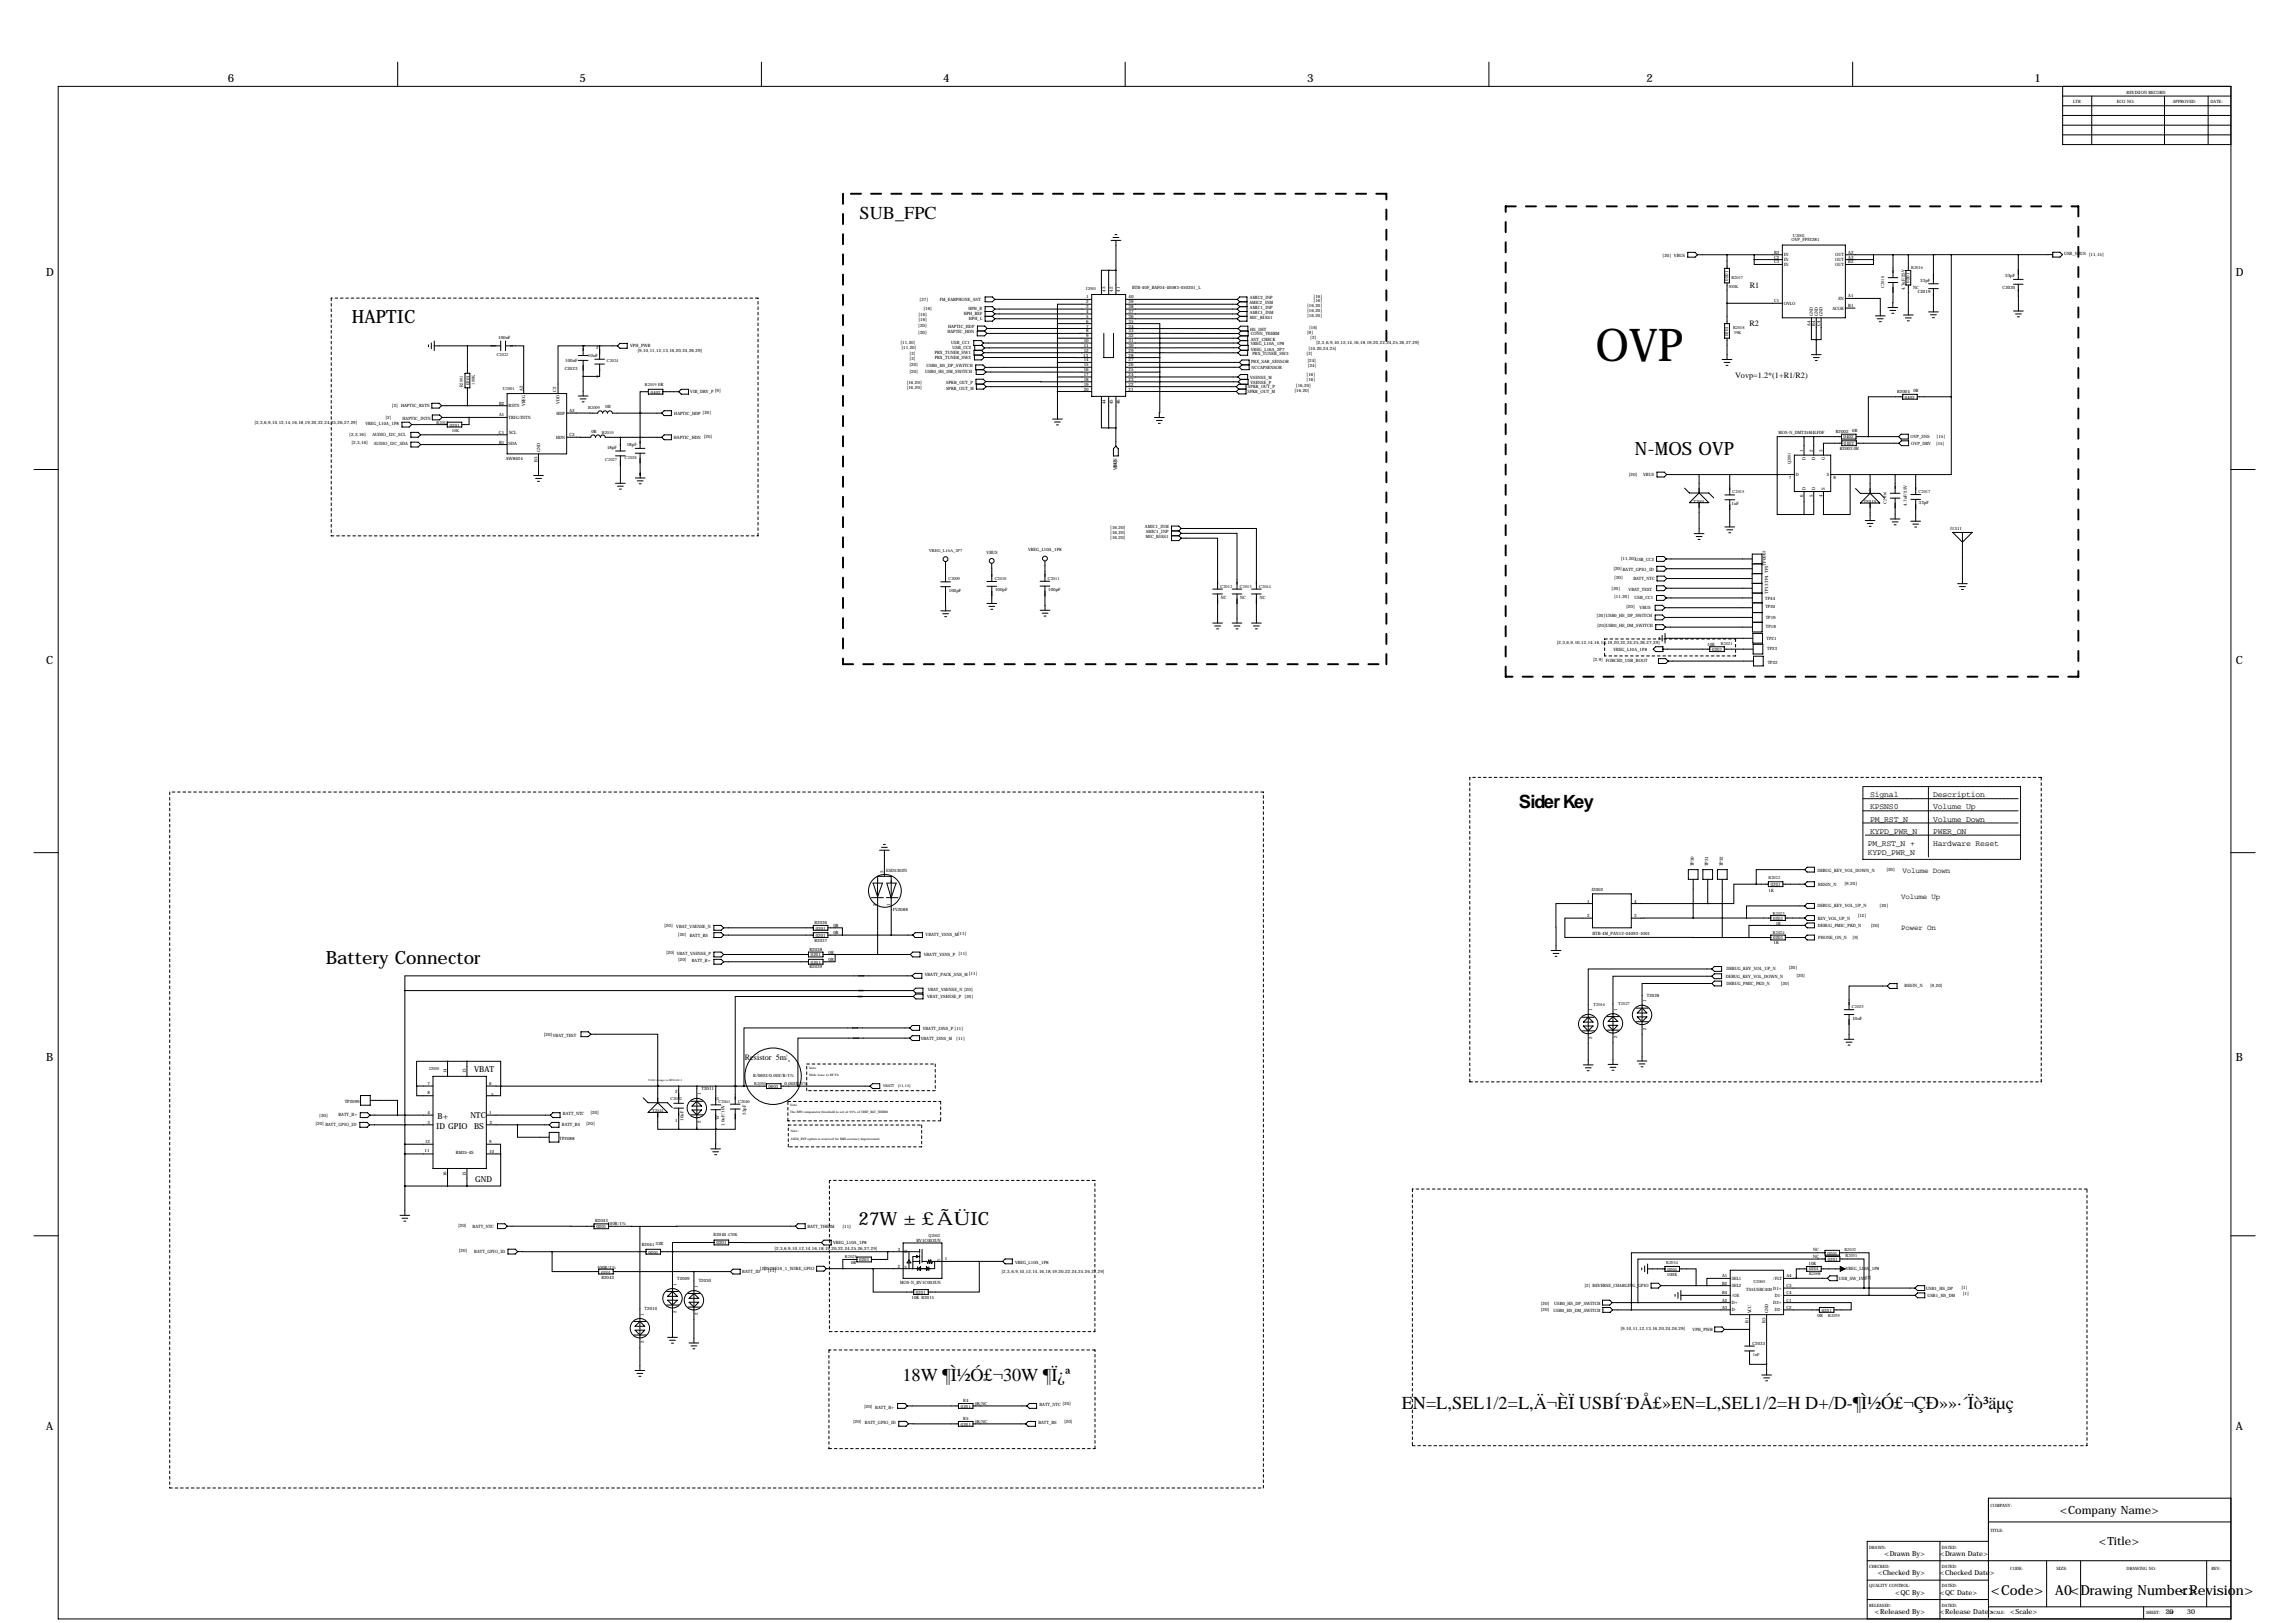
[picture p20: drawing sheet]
<svg xmlns="http://www.w3.org/2000/svg" width="1189mm" height="850mm" viewBox="0 0 1189 850" stroke-linecap="round" stroke-linejoin="round" font-family="sans-serif">
<defs><g id="words">
<text font-size="23.7" x="836" y="189">OVP</text>
<g font-size="9.6">
<text x="450" y="115">SUB_FPC</text>
<text x="184" y="169">HAPTIC</text>
<text x="856" y="239">N-MOS OVP</text>
<text x="795" y="423">Sider Key</text>
<text x="171" y="505">Battery Connector</text>
<text x="450" y="642">27W ±£ÃÜIC</text>
<text x="473" y="723">18W ¶Ì½Ó£¬30W ¶Ï¿ª</text>
<text x="734" y="738">EN=L,SEL1/2=L,Ä¬ÈÏ USBÍ¨ÐÅ£»EN=L,SEL1/2=H D+/D-¶Ì½Ó£¬ÇÐ»»·´Ïò³äµç</text>
</g>
<g font-size="7.3">
<text x="1043" y="835">&lt;Code&gt;</text>
<text x="1076" y="835">A0&lt;Drawing Number&gt;</text>
<text x="1141" y="835">&lt;Revision&gt;</text>
</g>
<g font-size="5.9">
<text x="119" y="43">6</text>
<text x="304" y="43">5</text>
<text x="494" y="43">4</text>
<text x="685" y="43">3</text>
<text x="862" y="43">2</text>
<text x="1066" y="43">1</text>
<text x="24" y="144">D</text>
<text x="1171" y="144">D</text>
<text x="24" y="347">C</text>
<text x="1171" y="347">C</text>
<text x="24" y="556">B</text>
<text x="1171" y="556">B</text>
<text x="24" y="749">A</text>
<text x="1171" y="749">A</text>
<text x="1079" y="793">&lt;Company Name&gt;</text>
<text x="1099" y="809">&lt;Title&gt;</text>
</g>
<g font-size="4.3">
<text x="916" y="151">R1</text>
<text x="916" y="171">R2</text>
<text x="909" y="198">Vovp=1.2*(1+R1/R2)</text>
<text x="979" y="418">Signal</text>
<text x="1012" y="418">Description</text>
<text x="979" y="424">KPSNS0</text>
<text x="1012" y="424">Volume Up</text>
<text x="979" y="430">PM_RST_N</text>
<text x="1012" y="430">Volume Down</text>
<text x="979" y="437">KYPD_PWR_N</text>
<text x="1012" y="437">PWER_ON</text>
<text x="978" y="443">PM_RST_N +</text>
<text x="1012" y="443">Hardware Reset</text>
<text x="978" y="448">KYPD_PWR_N</text>
<text x="390" y="555">Resistor 5m¦¸</text>
<text x="248" y="561">VBAT</text>
<text x="229" y="586">B+</text>
<text x="246" y="586">NTC</text>
<text x="228" y="591">ID GPIO</text>
<text x="248" y="591">BS</text>
<text x="249" y="619">GND</text>
</g>
<g font-size="4">
<text x="996" y="457">Volume Down</text>
<text x="996" y="471">Volume Up</text>
<text x="996" y="487">Power On</text>
</g>
<g font-size="3.6">
<text x="987" y="815">&lt;Drawn By&gt;</text>
<text x="1016" y="815">&lt;Drawn Date&gt;</text>
<text x="983" y="825">&lt;Checked By&gt;</text>
<text x="1016" y="825">&lt;Checked Date&gt;</text>
<text x="993" y="835">&lt;QC By&gt;</text>
<text x="1016" y="835">&lt;QC Date&gt;</text>
<text x="982" y="845">&lt;Released By&gt;</text>
<text x="1016" y="845">&lt;Release Date&gt;</text>
<text x="1053" y="845">&lt;Scale&gt;</text>
<text x="1134" y="845">20</text>
<text x="1146" y="845">30</text>
</g>
<g font-size="2.3">
<text x="1114" y="49">REVISION RECORD</text>
<text x="1086" y="54">LTR</text>
<text x="1109" y="54">ECO NO:</text>
<text x="1138" y="54">APPROVED:</text>
<text x="1158" y="54">DATE:</text>
<text x="939" y="124">U2002</text>
<text x="938" y="126">OVP_FPF2281</text>
<text x="871" y="134">[20] VBUS</text>
<text x="929" y="133">B3</text>
<text x="929" y="135">C2</text>
<text x="929" y="138">C3</text>
<text x="934" y="134">IN</text>
<text x="934" y="137">IN</text>
<text x="961" y="137">OUT</text>
<text x="961" y="134">OUT</text>
<text x="968" y="133">A2</text>
<text x="968" y="135">A3</text>
<text x="968" y="138">B2</text>
<text x="1081" y="134">USB_VBUS [11,15]</text>
<text x="934" y="139">IN</text>
<text x="961" y="139">OUT</text>
<text x="1001" y="141">R2016</text>
<text x="905" y="147" transform="rotate(-90 905 147)">0201</text>
<text x="907" y="146">R2017</text>
<text x="1000" y="148" transform="rotate(-90 1000 148)">0201</text>
<text x="1006" y="148">33pF</text>
<text x="1050" y="145">33pF</text>
<text x="569" y="152">J2001</text>
<text x="579" y="153" transform="rotate(-90 579 153)">43</text>
<text x="583" y="153" transform="rotate(-90 583 153)">42</text>
<text x="587" y="153" transform="rotate(-90 587 153)">41</text>
<text x="593" y="152">BTB-40F_BAF04-40083-050201_L</text>
<text x="688" y="156">[16]</text>
<text x="905" y="151">300K</text>
<text x="968" y="156">A1</text>
<text x="987" y="151" transform="rotate(-90 987 151)">C2018</text>
<text x="998" y="152" transform="rotate(-90 998 152)">4.7uF/25V</text>
<text x="1002" y="151">NC</text>
<text x="1004" y="154">C2019</text>
<text x="1049" y="151">C2020</text>
<text x="482" y="158">[27]</text>
<text x="492" y="158">FM_EARPHONE_ANT</text>
<text x="569" y="159">2</text>
<text x="569" y="161">3</text>
<text x="569" y="156">1</text>
<text x="591" y="161">38</text>
<text x="591" y="159">39</text>
<text x="591" y="156">40</text>
<text x="654" y="159">AMIC2_INM</text>
<text x="655" y="157">AMIC2_INP</text>
<text x="655" y="162">AMIC1_INP</text>
<text x="685" y="161">[16,20]</text>
<text x="688" y="158">[16]</text>
<text x="929" y="158">C1</text>
<text x="934" y="160">OVLO</text>
<text x="963" y="157">EN</text>
<text x="968" y="161">B1</text>
<text x="481" y="165">[16]</text>
<text x="484" y="162">[16]</text>
<text x="505" y="165">HPH_REF</text>
<text x="507" y="162">HPH_R</text>
<text x="507" y="168">HPH_L</text>
<text x="569" y="164">4</text>
<text x="569" y="166">5</text>
<text x="591" y="166">36</text>
<text x="591" y="164">37</text>
<text x="655" y="167">MIC_BIAS1</text>
<text x="655" y="164">AMIC1_INM</text>
<text x="685" y="166">[16,20]</text>
<text x="685" y="163">[16,20]</text>
<text x="949" y="166" transform="rotate(-90 949 166)">GND</text>
<text x="952" y="166" transform="rotate(-90 952 166)">GND</text>
<text x="955" y="166" transform="rotate(-90 955 166)">GND</text>
<text x="960" y="162">ACOK</text>
<text x="481" y="171">[20]</text>
<text x="481" y="168">[16]</text>
<text x="497" y="172">HAPTIC_HDP</text>
<text x="569" y="169">6</text>
<text x="569" y="172">7</text>
<text x="591" y="172">34</text>
<text x="591" y="169">35</text>
<text x="655" y="173">HS_DET</text>
<text x="686" y="172">[16]</text>
<text x="908" y="172">R2018</text>
<text x="948" y="171" transform="rotate(-90 948 171)">A4</text>
<text x="951" y="171" transform="rotate(-90 951 171)">B4</text>
<text x="953" y="171" transform="rotate(-90 953 171)">C4</text>
<text x="261" y="178">100nF</text>
<text x="472" y="180">[11,20]</text>
<text x="481" y="175">[20]</text>
<text x="496" y="175">HAPTIC_HDN</text>
<text x="568" y="179">10</text>
<text x="569" y="174">8</text>
<text x="569" y="177">9</text>
<text x="591" y="179">31</text>
<text x="591" y="177">32</text>
<text x="591" y="174">33</text>
<text x="655" y="176">CONN_THERM</text>
<text x="655" y="178">ANT_CHECK</text>
<text x="685" y="175">[9]</text>
<text x="686" y="177">[2]</text>
<text x="905" y="176" transform="rotate(-90 905 176)">0201</text>
<text x="908" y="175">39K</text>
<text x="312" y="183">2</text>
<text x="330" y="182">VPH_PWR</text>
<text x="334" y="185">[9,10,11,12,13,16,20,24,26,29]</text>
<text x="472" y="183">[11,20]</text>
<text x="476" y="186">[2]</text>
<text x="490" y="186">PRX_TUNER_SW1</text>
<text x="498" y="180">USB_CC1</text>
<text x="499" y="183">USB_CC2</text>
<text x="568" y="182">11</text>
<text x="568" y="184">12</text>
<text x="591" y="184">29</text>
<text x="591" y="182">30</text>
<text x="655" y="181">VREG_L10A_1P8</text>
<text x="655" y="184">VREG_L16A_2P7</text>
<text x="684" y="186">[2]</text>
<text x="685" y="183">[10,20,24,25]</text>
<text x="689" y="180">[2,3,6,9,10,12,14,16,18,19,20,22,24,25,26,27,29]</text>
<text x="260" y="186">C2022</text>
<text x="296" y="190">100nF</text>
<text x="308" y="187">10uF</text>
<text x="318" y="190">C2024</text>
<text x="476" y="192">[20]</text>
<text x="476" y="189">[2]</text>
<text x="490" y="188">PRX_TUNER_SW2</text>
<text x="567" y="187">13</text>
<text x="568" y="189">14</text>
<text x="568" y="192">15</text>
<text x="591" y="192">26</text>
<text x="591" y="189">27</text>
<text x="591" y="187">28</text>
<text x="655" y="190">PRX_SAR_SENSOR</text>
<text x="656" y="186">PRX_TUNER_SW3</text>
<text x="685" y="189">[24]</text>
<text x="296" y="194">C2023</text>
<text x="476" y="195">[20]</text>
<text x="484" y="195">USB0_HS_DM_SWITCH</text>
<text x="485" y="192">USB0_HS_DP_SWITCH</text>
<text x="568" y="194">16</text>
<text x="568" y="197">17</text>
<text x="591" y="197">24</text>
<text x="591" y="194">25</text>
<text x="655" y="193">NCCAPSENSOR</text>
<text x="684" y="197">[16]</text>
<text x="685" y="192">[24]</text>
<text x="242" y="203" transform="rotate(-90 242 203)">R2001</text>
<text x="246" y="202" transform="rotate(-90 246 202)">0201</text>
<text x="249" y="201" transform="rotate(-90 249 201)">100K</text>
<text x="312" y="198">1</text>
<text x="338" y="202">R2019</text>
<text x="345" y="202">0R</text>
<text x="475" y="204">[16,20]</text>
<text x="475" y="201">[16,20]</text>
<text x="496" y="201">SPKR_OUT_P</text>
<text x="568" y="199">18</text>
<text x="568" y="202">19</text>
<text x="591" y="202">22</text>
<text x="591" y="199">23</text>
<text x="654" y="203">SPKR_OUT_P</text>
<text x="655" y="198">VSENSE_M</text>
<text x="655" y="201">VSENSE_P</text>
<text x="679" y="203">[16,20]</text>
<text x="684" y="200">[16]</text>
<text x="263" y="204">U2001</text>
<text x="274" y="205" transform="rotate(-90 274 205)">A2</text>
<text x="291" y="205" transform="rotate(-90 291 205)">C2</text>
<text x="341" y="206">0402</text>
<text x="362" y="206">VIB_DRV_P [9]</text>
<text x="495" y="204">SPKR_OUT_M</text>
<text x="568" y="205">20</text>
<text x="591" y="205">21</text>
<text x="653" y="206">SPKR_OUT_M</text>
<text x="678" y="205">[16,20]</text>
<text x="994" y="206">R2004</text>
<text x="998" y="209">0402</text>
<text x="1002" y="205">0R</text>
<text x="205" y="213">[2]</text>
<text x="210" y="213">HAPTIC_RSTN</text>
<text x="261" y="212">B2</text>
<text x="266" y="213">RSTN</text>
<text x="275" y="213" transform="rotate(-90 275 213)">VREG</text>
<text x="293" y="212" transform="rotate(-90 293 212)">VDD</text>
<text x="298" y="216">A3</text>
<text x="308" y="214">B2009</text>
<text x="317" y="214">0R</text>
<text x="579" y="212" transform="rotate(-90 579 212)">44</text>
<text x="583" y="212" transform="rotate(-90 583 212)">45</text>
<text x="587" y="212" transform="rotate(-90 587 212)">46</text>
<text x="202" y="219">[2]</text>
<text x="211" y="220">HAPTIC_INTN</text>
<text x="261" y="218">A1</text>
<text x="266" y="219">TRIG/INTN</text>
<text x="291" y="217">HDP</text>
<text x="353" y="217">HAPTIC_HDP [20]</text>
<text x="133" y="222">[2,3,6,9,10,12,14,16,18,19,20,22,24,25,26,27,29]</text>
<text x="191" y="222">VREG_L10A_1P8</text>
<text x="229" y="222">R2012</text>
<text x="236" y="223">0201</text>
<text x="237" y="226">10K</text>
<text x="261" y="227">C1</text>
<text x="267" y="227">SCL</text>
<text x="310" y="227">0R</text>
<text x="315" y="227">B2010</text>
<text x="932" y="227">MOS-N_DMT35M4LFDF</text>
<text x="961" y="227">R2002</text>
<text x="970" y="226">0R</text>
<text x="183" y="228">[2,3,16]</text>
<text x="184" y="233">[2,3,16]</text>
<text x="195" y="228">AUDIO_I2C_SCL</text>
<text x="196" y="233">AUDIO_I2C_SDA</text>
<text x="261" y="232">B1</text>
<text x="266" y="233">SDA</text>
<text x="291" y="230">HDN</text>
<text x="298" y="228">C3</text>
<text x="328" y="234">18pF</text>
<text x="353" y="230">HAPTIC_HDN [20]</text>
<text x="966" y="230">0402</text>
<text x="966" y="233">0402</text>
<text x="1001" y="230">OVP_SNS</text>
<text x="1001" y="233">OVP_DRV</text>
<text x="1014" y="233">[15]</text>
<text x="1014" y="229">[15]</text>
<text x="283" y="237" transform="rotate(-90 283 237)">GND</text>
<text x="318" y="235">18pF</text>
<text x="944" y="237" transform="rotate(-90 944 237)">1</text>
<text x="949" y="237" transform="rotate(-90 949 237)">2</text>
<text x="954" y="237" transform="rotate(-90 954 237)">3</text>
<text x="964" y="236">R2003</text>
<text x="971" y="236">0R</text>
<text x="265" y="241">AW8624</text>
<text x="282" y="242" transform="rotate(-90 282 242)">B3</text>
<text x="317" y="242">C2027</text>
<text x="327" y="240">C2028</text>
<text x="585" y="245" transform="rotate(-90 585 245)">[20]</text>
<text x="938" y="243" transform="rotate(-90 938 243)">Q2001</text>
<text x="946" y="241" transform="rotate(-90 946 241)">D</text>
<text x="951" y="241" transform="rotate(-90 951 241)">D</text>
<text x="956" y="241" transform="rotate(-90 956 241)">G</text>
<text x="585" y="246" transform="rotate(-90 585 246)">VBUS</text>
<text x="853" y="249">[20]</text>
<text x="861" y="249">VBUS</text>
<text x="937" y="251">7</text>
<text x="941" y="249">D</text>
<text x="957" y="249">S</text>
<text x="960" y="251">8</text>
<text x="946" y="257" transform="rotate(-90 946 257)">D</text>
<text x="951" y="257" transform="rotate(-90 951 257)">D</text>
<text x="956" y="257" transform="rotate(-90 956 257)">S</text>
<text x="887" y="263">T2001</text>
<text x="907" y="258">C2015</text>
<text x="944" y="260" transform="rotate(-90 944 260)">6</text>
<text x="949" y="260" transform="rotate(-90 949 260)">5</text>
<text x="954" y="260" transform="rotate(-90 954 260)">4</text>
<text x="976" y="263">T2015</text>
<text x="988" y="264" transform="rotate(-90 988 264)">C2016</text>
<text x="1005" y="258">C2017</text>
<text x="907" y="264">1uF</text>
<text x="999" y="265" transform="rotate(-90 999 265)">4.7uF/25V</text>
<text x="1005" y="264">33pF</text>
<text x="581" y="277">[16,20]</text>
<text x="581" y="280">[16,20]</text>
<text x="600" y="277">AMIC1_INM</text>
<text x="600" y="279">AMIC1_INP</text>
<text x="600" y="282">MIC_BIAS1</text>
<text x="1021" y="277">J1311</text>
<text x="581" y="282">[16,20]</text>
<text x="486" y="289">VREG_L16A_2P7</text>
<text x="517" y="290">VBUS</text>
<text x="538" y="289">VREG_L10A_1P8</text>
<text x="849" y="293">[11,20]USB_CC2</text>
<text x="845" y="299">[20] BATT_GPIO_ID</text>
<text x="925" y="296" transform="rotate(-90 925 296)">TP0067</text>
<text x="497" y="304">C2009</text>
<text x="521" y="304">C2010</text>
<text x="549" y="304">C2011</text>
<text x="845" y="303">[20]</text>
<text x="855" y="304">BATT_NTC</text>
<text x="497" y="310">100pF</text>
<text x="521" y="310">100pF</text>
<text x="549" y="310">100pF</text>
<text x="639" y="308">C2012</text>
<text x="649" y="308">C2013</text>
<text x="660" y="308">C2014</text>
<text x="844" y="309">[20]</text>
<text x="853" y="309">VBAT_TEST</text>
<text x="926" y="311" transform="rotate(-90 926 311)">TP13TP4 TP5</text>
<text x="639" y="314">NC</text>
<text x="650" y="314">NC</text>
<text x="660" y="314">NC</text>
<text x="845" y="313">[11,20]</text>
<text x="856" y="314">USB_CC1</text>
<text x="925" y="314">TP44</text>
<text x="836" y="323">[20] USB0_HS_DP_SWITCH</text>
<text x="852" y="318">[20]</text>
<text x="859" y="319">VBUS</text>
<text x="925" y="319">TP20</text>
<text x="837" y="328">[20]USB0_HS_DM_SWITCH</text>
<text x="925" y="324">TP19</text>
<text x="925" y="329">TP18</text>
<text x="925" y="335">TP21</text>
<text x="815" y="337">[2,3,6,9,10,12,14,16,18,19,20,22,24,25,26,27,29]</text>
<text x="845" y="341">VREG_L10A_1P8</text>
<text x="894" y="338">10K</text>
<text x="897" y="341">0201</text>
<text x="901" y="338">R2021</text>
<text x="926" y="341">TP23</text>
<text x="834" y="346">[2,9] FORCED_USB_BOOT</text>
<text x="926" y="348">TP22</text>
<text x="887" y="454" transform="rotate(-90 887 454)">TP30</text>
<text x="895" y="454" transform="rotate(-90 895 454)">TP31</text>
<text x="902" y="454" transform="rotate(-90 902 454)">TP32</text>
<text x="463" y="457" transform="rotate(-90 463 457)">3</text>
<text x="464" y="457">ESD5302N</text>
<text x="926" y="460">R2022</text>
<text x="952" y="457">DEBUG_KEY_VOL_DOWN_N</text>
<text x="988" y="456">[20]</text>
<text x="834" y="467">J2002</text>
<text x="926" y="467">1K</text>
<text x="927" y="464">0201</text>
<text x="952" y="464">RESIN_N</text>
<text x="966" y="463">[9,20]</text>
<text x="831" y="473">1</text>
<text x="856" y="473">4</text>
<text x="459" y="474" transform="rotate(-90 459 474)">2</text>
<text x="466" y="474" transform="rotate(-90 466 474)">1</text>
<text x="468" y="477">FV2088</text>
<text x="929" y="479">R2023</text>
<text x="952" y="475">DEBUG_KEY_VOL_UP_N</text>
<text x="984" y="475">[20]</text>
<text x="348" y="486">[20]</text>
<text x="354" y="486">VBAT_VSENSE_N</text>
<text x="427" y="484">R2036</text>
<text x="437" y="485">0R</text>
<text x="831" y="480">2</text>
<text x="856" y="480">3</text>
<text x="929" y="482">0201</text>
<text x="930" y="484">1K</text>
<text x="952" y="482">KEY_VOL_UP_N</text>
<text x="952" y="485">DEBUG_PMIC_PKD_N</text>
<text x="973" y="480">[12]</text>
<text x="980" y="485">[20]</text>
<text x="355" y="490">[20]</text>
<text x="361" y="490">BATT_BS</text>
<text x="427" y="487">0201</text>
<text x="427" y="491">0201</text>
<text x="437" y="489">0R</text>
<text x="485" y="490">VBATT_VSNS_M[11]</text>
<text x="834" y="490">BTB-4M_PAN12-04093-1001</text>
<text x="929" y="489">R2024</text>
<text x="970" y="492">[9]</text>
<text x="424" y="498">R2038</text>
<text x="427" y="493">R2037</text>
<text x="929" y="492">0201</text>
<text x="929" y="495">1K</text>
<text x="952" y="492">PHONE_ON_N</text>
<text x="349" y="500">[20] VBAT_VSENSE_P</text>
<text x="355" y="503">[20]</text>
<text x="362" y="504">BATT_B+</text>
<text x="425" y="501">0201</text>
<text x="434" y="499">0R</text>
<text x="434" y="503">0R</text>
<text x="484" y="501">VBATT_VSNS_P [11]</text>
<text x="424" y="507">R2039</text>
<text x="425" y="505">0201</text>
<text x="904" y="508">DEBUG_KEY_VOL_UP_N</text>
<text x="937" y="508">[20]</text>
<text x="484" y="511">VBATT_PACK_SNS_M[11]</text>
<text x="904" y="512">DEBUG_KEY_VOL_DOWN_N</text>
<text x="904" y="516">DEBUG_PMIC_PKD_N</text>
<text x="933" y="516">[20]</text>
<text x="941" y="512">[20]</text>
<text x="486" y="519">VBAT_VSENSE_N [20]</text>
<text x="998" y="517">RESIN_N</text>
<text x="1011" y="517">[9,20]</text>
<text x="486" y="523">VBAT_VSENSE_P [20]</text>
<text x="835" y="527">T2016</text>
<text x="848" y="526">T2027</text>
<text x="862" y="525" transform="rotate(-90 862 525)">1</text>
<text x="862" y="522">T2028</text>
<text x="834" y="530" transform="rotate(-90 834 530)">1</text>
<text x="847" y="529" transform="rotate(-90 847 529)">1</text>
<text x="970" y="528">C2025</text>
<text x="970" y="534">10nF</text>
<text x="483" y="539">VBATT_ISNS_P [11]</text>
<text x="862" y="539" transform="rotate(-90 862 539)">2</text>
<text x="285" y="543">[20]VBAT_TEST</text>
<text x="482" y="545">VBATT_ISNS_M</text>
<text x="501" y="544">[11]</text>
<text x="834" y="544" transform="rotate(-90 834 544)">2</text>
<text x="847" y="544" transform="rotate(-90 847 544)">2</text>
<text x="225" y="561">J2005</text>
<text x="234" y="562" transform="rotate(-90 234 562)">14</text>
<text x="244" y="562" transform="rotate(-90 244 562)">13</text>
<text x="224" y="568">7</text>
<text x="256" y="568">6</text>
<text x="394" y="564">R/0603/0.002/R/1%</text>
<text x="395" y="568">R2030</text>
<text x="402" y="570">0603</text>
<text x="411" y="568">0.002R/1%</text>
<text x="224" y="573">8</text>
<text x="257" y="574">5</text>
<text x="354" y="572">2</text>
<text x="367" y="574" transform="rotate(-90 367 574)">1</text>
<text x="367" y="571">T2011</text>
<text x="375" y="576">1</text>
<text x="181" y="578">TP2099</text>
<text x="351" y="576">C2042</text>
<text x="376" y="578">C2041</text>
<text x="387" y="578">C2040</text>
<text x="167" y="585">[20]</text>
<text x="177" y="585">BATT_B+</text>
<text x="224" y="584">4</text>
<text x="256" y="584">1</text>
<text x="295" y="584">BATT_NTC</text>
<text x="309" y="583">[20]</text>
<text x="341" y="583">T2044</text>
<text x="354" y="588">1</text>
<text x="358" y="587" transform="rotate(-90 358 587)">10uF</text>
<text x="375" y="586">2</text>
<text x="391" y="584" transform="rotate(-90 391 584)">33pF</text>
<text x="165" y="589">[20] BATT_GPIO_ID</text>
<text x="224" y="589">3</text>
<text x="256" y="589">2</text>
<text x="294" y="590">BATT_BS</text>
<text x="307" y="589">[20]</text>
<text x="367" y="588" transform="rotate(-90 367 588)">2</text>
<text x="379" y="590" transform="rotate(-90 379 590)">1.0uF/10V</text>
<text x="223" y="598">12</text>
<text x="256" y="599">9</text>
<text x="293" y="597">TP2088</text>
<text x="222" y="604">11</text>
<text x="239" y="604">BM25-4S</text>
<text x="256" y="604">10</text>
<text x="234" y="616" transform="rotate(-90 234 616)">16</text>
<text x="244" y="616" transform="rotate(-90 244 616)">15</text>
<text x="312" y="640">R2043</text>
<text x="318" y="642">100R/1%</text>
<text x="240" y="643">[20]</text>
<text x="248" y="643">BATT_NTC</text>
<text x="312" y="643">0201</text>
<text x="374" y="647">R2040</text>
<text x="381" y="647">470R</text>
<text x="423" y="643">BATT_THERM</text>
<text x="441" y="643">[11]</text>
<text x="486" y="648">Q2002</text>
<text x="336" y="652">R2041</text>
<text x="343" y="652">33R</text>
<text x="375" y="652">0201</text>
<text x="436" y="651">VREG_L10A_1P8</text>
<text x="480" y="650">RV1C002UN</text>
<text x="240" y="656">[20]</text>
<text x="248" y="656">BATT_GPIO_ID</text>
<text x="340" y="657">0201</text>
<text x="406" y="655">[2,3,6,9,10,12,14,16,18,19,20,22,24,25,26,27,29]</text>
<text x="442" y="659">R2025</text>
<text x="470" y="655">3</text>
<text x="474" y="656">D</text>
<text x="950" y="659">NC</text>
<text x="950" y="655">NC</text>
<text x="957" y="657">0201</text>
<text x="966" y="655">R2032</text>
<text x="967" y="658">R2031</text>
<text x="313" y="665">100R/1%</text>
<text x="398" y="665">[2]DS28E16_1_WIRE_GPIO</text>
<text x="446" y="662">0R</text>
<text x="450" y="661">0201</text>
<text x="470" y="664">2</text>
<text x="474" y="665">S</text>
<text x="491" y="661">G</text>
<text x="495" y="660">1</text>
<text x="532" y="662">VREG_L10A_1P8</text>
<text x="873" y="662">R2034</text>
<text x="873" y="666">0201</text>
<text x="947" y="663">10K</text>
<text x="947" y="665">0201</text>
<text x="957" y="660">0201</text>
<text x="967" y="665">VREG_L10A_1P8</text>
<text x="315" y="667">0201</text>
<text x="315" y="670">R2042</text>
<text x="355" y="670">T2009</text>
<text x="366" y="671">T2030</text>
<text x="389" y="667">BATT_ID</text>
<text x="402" y="666">[11]</text>
<text x="525" y="667">[2,3,6,9,10,12,14,16,18,19,20,22,24,25,26,27,29]</text>
<text x="873" y="668">100K</text>
<text x="902" y="669">A1</text>
<text x="907" y="670">SEL1</text>
<text x="929" y="670">/FLT</text>
<text x="936" y="669">A4</text>
<text x="947" y="668">R2008</text>
<text x="963" y="670">USB_SW_INT[2]</text>
<text x="354" y="673" transform="rotate(-90 354 673)">1</text>
<text x="366" y="674" transform="rotate(-90 366 674)">1</text>
<text x="471" y="672">MOS-N_RV1C002UN</text>
<text x="480" y="678">0201</text>
<text x="830" y="674">[2] REVERSE_CHARGING_GPIO</text>
<text x="902" y="673">B2</text>
<text x="902" y="678">B4</text>
<text x="907" y="674">SEL2</text>
<text x="915" y="676">TS5USBC400</text>
<text x="918" y="672">U2005</text>
<text x="929" y="675">D1+</text>
<text x="936" y="674">C3</text>
<text x="936" y="678">C4</text>
<text x="1009" y="676">USB1_HS_DP</text>
<text x="1027" y="675">[1]</text>
<text x="477" y="680">10K R2011</text>
<text x="807" y="683">[20]</text>
<text x="814" y="684">USB0_HS_DP_SWITCH</text>
<text x="902" y="682">A2</text>
<text x="907" y="679">/OE</text>
<text x="907" y="683">D+</text>
<text x="929" y="683">D2+</text>
<text x="930" y="679">D1-</text>
<text x="936" y="682">C1</text>
<text x="1009" y="679">USB1_HS_DM</text>
<text x="1028" y="678">[1]</text>
<text x="337" y="689" transform="rotate(-90 337 689)">1</text>
<text x="338" y="686">T2010</text>
<text x="354" y="688" transform="rotate(-90 354 688)">2</text>
<text x="366" y="689" transform="rotate(-90 366 689)">2</text>
<text x="807" y="687">[20]</text>
<text x="814" y="687">USB0_HS_DM_SWITCH</text>
<text x="902" y="686">A3</text>
<text x="907" y="687">D-</text>
<text x="917" y="688" transform="rotate(-90 917 688)">VCC</text>
<text x="926" y="688" transform="rotate(-90 926 688)">GND</text>
<text x="930" y="687">D2-</text>
<text x="936" y="686">C2</text>
<text x="952" y="690">0R</text>
<text x="954" y="687">0201</text>
<text x="958" y="690">R2035</text>
<text x="916" y="693" transform="rotate(-90 916 693)">B1</text>
<text x="925" y="693" transform="rotate(-90 925 693)">B3</text>
<text x="849" y="697">[9,10,11,12,13,16,20,24,26,29]</text>
<text x="886" y="697">VPH_PWR</text>
<text x="337" y="704" transform="rotate(-90 337 704)">2</text>
<text x="918" y="704">C2033</text>
<text x="918" y="710">1uF</text>
<text x="453" y="737">[20] BATT_B+</text>
<text x="503" y="737">0201</text>
<text x="504" y="734">R4</text>
<text x="511" y="736">0R/NC</text>
<text x="544" y="736">BATT_NTC [20]</text>
<text x="504" y="743">R5</text>
<text x="447" y="745">[20]</text>
<text x="453" y="746">BATT_GPIO_ID</text>
<text x="503" y="747">0201</text>
<text x="511" y="745">0R/NC</text>
<text x="544" y="746">BATT_BS</text>
<text x="557" y="745">[20]</text>
<text x="1042" y="789">COMPANY:</text>
<text x="1042" y="802">TITLE:</text>
<text x="979" y="811">DRAWN:</text>
<text x="1017" y="811">DATED:</text>
<text x="979" y="821">CHECKED:</text>
<text x="1017" y="821">DATED:</text>
<text x="1053" y="822">CODE:</text>
<text x="1077" y="822">SIZE:</text>
<text x="1114" y="822">DRAWING NO:</text>
<text x="1158" y="822">REV:</text>
<text x="979" y="831">QUALITY CONTROL:</text>
<text x="1017" y="831">DATED:</text>
<text x="979" y="842">RELEASED:</text>
<text x="1017" y="842">DATED:</text>
<text x="1043" y="845">SCALE:</text>
<text x="1124" y="845">SHEET:</text>
<text x="1136" y="845">OF</text>
</g>
<g font-size="2">
<text x="462" y="569">VBATT</text>
<text x="470" y="569">[11,15]</text>
</g>
<g font-size="1.6">
<text x="424" y="563">Wide trace to RF PA</text>
<text x="424" y="560">Note</text>
<text x="414" y="579">Note</text>
<text x="414" y="583">The BPD comparator threshold is set at 95% of VREF_BAT_THERM</text>
<text x="414" y="593">Note:</text>
<text x="414" y="597">AVDD_BYP option is reserved for BMS accuracy improvement</text>
</g>
<text font-size="1.3" x="340" y="566">T1301 change to DFN1610-2</text>
</g></defs>
<path d="M442 101v247M726 101h-284M789 108h299M1088 108v246M442 348h284M726 348v-247M789 354v-246M1088 354h-299" fill="none" stroke="#000" stroke-width="1" stroke-dasharray="5.3 5.3"/>
<g fill="none" stroke="#000" stroke-width=".52">
<path d="M208 33v12M399 33v12M589 33v12M780 33v12M970 33v12M30 45h1138v803h-1138zM1080 45v31h88M1080 50h88M1080 55h88M1096 50v26M1134 50v26M1156 50v26"/>
<path d="M1080 60h88M1080 66h88M1080 71h88M582 126h5M583 124h3M584 123h1M584 126v28M884 132h4l1 1-1 2h-4zM889 133h44M904 133v8M919 136v3h14M919 136h14"/>
<path d="M919 133v3M933 128h33v38h-33zM966 133h47M966 136h15M981 136v3h-15M981 133v3M991 133v12M999 133v9M1013 133v16M1022 133h-9M1022 133h53M1022 133v75"/>
<path d="M1057 133v13M1075 132h4l1 1-1 2h-4zM516 156h4l1 1-1 1h-4zM521 157h51M572 159h-18v10M572 154h18v54h-18zM581 142h-4v12M581 142h3M581 142v12M590 157h58M590 159h58M648 157l1-1h4v12h-4l-1-1"/>
<path d="M648 157l1 1M648 159l1 2M649 158h4M649 158l-1 1M903 141h3v7h-3zM904 159h29M904 148v21M966 156h19v9M989 145h5M989 148h5M991 148v13M998 142h3v7h-3z"/>
<path d="M999 149v16M1010 151h5M1010 149h5M1013 151v12M1055 149h5M1055 146h5M1057 149v14M226 180v3M227 179v5M262 179v5M265 179v5M515 180h57"/>
<path d="M515 180l-1 1M515 180l-1-2h-4v3h4l2 1M516 173l1 2M516 166h4M516 163h4M517 172h55M517 172l-1 1h-4v3h4l1-1M517 172l-1-1h-4v2M520 166l1 1M520 163l1 1M521 162h51M521 164h51"/>
<path d="M521 167h51M521 162l-1-1h-4v7h4l1-1M521 164l-1 2M521 162l-1 1M554 169h18M554 177h18M554 169v50M572 175h-55M578 175v12h5v-12M590 172h58M590 169h17v18M590 177h58"/>
<path d="M590 162h58M590 164h58M590 167h58M590 175h59M590 180h58M648 164l1 2M648 162l1 1M648 177l2 1M648 177l2-1h3v5h-3l-2-1M648 172l2-1h4v5h-4l-1-1M648 172l2 1M649 166h4"/>
<path d="M649 163h4M649 161h4M649 166l-1 1M649 163l-1 1M649 161l-1 1M650 178h3M650 178l-2 2M650 173h4M650 173l-1 2M903 169h3v8h-3zM904 177v11M949 166v12h2"/>
<path d="M951 178h.1M951 166v20M954 166v12h-3M966 161h6M982 165h5M983 167h3M984 168h1M989 161h5M990 163h3M991 164h1M997 165h5M998 166h3"/>
<path d="M999 168h1M1010 163h5M1011 165h3M1012 166h1M1055 163h5M1056 164h3M1057 166h1M224 181v1M227 181h35M244 196h2v7h-2zM245 181v15M265 181h9v25"/>
<path d="M303 186h5M303 189h5M305 181h-13v25M305 181h.1M305 181h18M305 181v5M305 189v18M312 191h5M312 188h5M314 191v6h-9M314 181v7M323 181l2-1h3v2h-3z"/>
<path d="M510 186v2h4l1-1M510 181v2M511 194v2h4l1-1M514 183l1 2M515 185h57M515 185l-1 1M515 187h57M516 182h56M516 182l-2 1h-4v3h4l1 1M516 192l-1-1h-4v3h4l1 1M516 192l-1 2M516 200h56"/>
<path d="M516 200l-1-1h-4v2h4l1 2M516 200l-1 1M516 195h56M554 190h18M554 197h18M572 192h-56M590 187h17M590 185h58M590 190h59M590 192h59M590 195h17M590 197h58"/>
<path d="M590 200h59M607 195v24M607 187v8M648 197l2 2h4v2h-5l-2 2M648 197l2-1h3v3M649 200l1 1M649 182h-59M649 190l1-1h4v5h-4l-1-2M649 190l1 1M650 184h3v2h-3l-2-1zM650 199l-1 1M650 181h4v2h-4l-1-1z"/>
<path d="M650 191h4M650 191l-1 1M902 188h5M903 190h3M904 191h1M949 186h5M950 187h3M951 189h1M226 211h4l1 1-1 2h-4zM226 217h4l1 2-1 1h-4zM231 212h35M231 219h35"/>
<path d="M245 203v9M246 219v3h-4M266 206h31v32h-31zM297 216h16a1.3 1.3 0 0 1 1-1 1.3 1.3 0 0 1 2 1 1.3 1.3 0 0 1 1-1 1.3 1.3 0 0 1 1 1 1.3 1.3 0 0 1 1-1 1.3 1.3 0 0 1 2 1M303 207h5M304 209h3M305 210h1M321 216h26M335 216h.1M335 216v19M340 205h-5v11M340 204h7v2h-7z"/>
<path d="M347 216l1-1h4v3h-4zM347 205h8M357 204h4v2h-4l-2-1zM511 201v3h4l1-1M516 203h56M551 219h5M554 205h18M577 208v16h4M581 208v16M584 208v16M590 203h57M590 205h57"/>
<path d="M605 219h5M647 203l2 1M649 204h4M649 204l-2 1M653 201v5h-4l-2-1M996 208h-17v21M996 207h8v2h-8zM1004 208h18M1022 208v41h-19M211 221h3l2 1-2 2h-3zM215 226h4l1 2-1 1h-4zM215 232h4l1 1-1 1h-4z"/>
<path d="M216 222h18M220 228h46M220 233h46M234 221h8v3h-8zM282 238v11M297 229h12a1.3 1.3 0 0 1 2-1 1.3 1.3 0 0 1 1 1 1.3 1.3 0 0 1 1-1 1.3 1.3 0 0 1 1 1 1.3 1.3 0 0 1 2-1 1.3 1.3 0 0 1 1 1h30M322 236h5M322 239h5M325 229v7M325 239v14M333 235h5M333 237h5"/>
<path d="M335 237v13M347 229l1-1h4v2h-4zM552 221h3M553 223h1M581 224h3M583 235l1-1 2 1v4h-3zM584 224v10M606 220h3M607 222h1M940 238h19v19h-19zM945 229h-14v20M945 229v9"/>
<path d="M945 229h19M950 229v9M964 227h8v3h-8zM965 232h-10v6M965 231h7v2h-7zM972 229h22M972 232h23M994 229l2-2h3v3h-3zM996 231h4v2h-4l-1-1zM18 246h12M280 249h5M281 251h3"/>
<path d="M282 252h1M322 253h5M323 255h3M324 256h1M333 250h5M334 252h3M335 253h1M868 247h4l1 2-1 1h-4zM873 249h67M882 256l3 2h10l2 3M890 258l5 5h-10zM890 249v9"/>
<path d="M903 259h5M906 249v10M931 249h.1M931 249v20h14M945 257v12M950 257v12h-5M959 249h44M969 249v20h-14v-12M972 256l2 2h11l2 3M979 249v9M990 258h5M993 249v9"/>
<path d="M1001 259h5M1003 249v10M1168 246h13M614 278h3M617 278l2 1M619 277h39v32M619 279h29v30M619 277l-2-1h-3v7h3l2-1M619 277l-2 1M619 279l-2 2M887 279h5M890 263v16"/>
<path d="M903 262h5M903 276h5M904 277h3M905 279h1M906 262v14M974 263l5-5 6 5zM977 273h5M978 274h3M979 276h1M979 263v10M990 261h5M990 272h5"/>
<path d="M991 273h3M992 275h1M993 261v11M1001 262h5M1001 273h5M1002 274h3M1003 276h1M1003 262v11M1023 279h10l-5 5zM1028 279v27M495 294v11M519 295v10"/>
<path d="M547 294v10M614 281h3M617 281l2 1M619 282h19v27M868 291h3l2 2-2 1h-3zM868 297h4l1 1-1 1h-4zM873 293h45M873 298h45M888 281h3M889 283h1M918 295h5M493 305h5"/>
<path d="M493 307h5M493 320h5M495 307v13M517 305h5M517 307h5M517 316h5M518 318h3M519 319h1M519 307v9M545 307h5M545 304h5M545 320h5"/>
<path d="M547 307v13M635 309h5M635 311h5M638 311v15M645 309h5M645 311h5M648 311v15M655 309h6M655 311h6M658 311v15M867 317h4l1 1-1 2h-4zM868 312h3l2 1-2 1h-3z"/>
<path d="M868 307h3l2 1-2 1h-3zM868 302h4l1 1-1 1h-4zM872 318h46M873 313h45M873 308h45M873 303h45M918 300v-10h5v41h-5v-25M918 311h5M918 316h5M923 300h-5v6h5M1025 306h5M1026 307h3"/>
<path d="M1027 309h1M494 321h3M495 323h1M546 321h3M547 323h1M635 326h5M636 328h3M637 329h1M645 326h5M646 328h3M647 329h1M655 326h6"/>
<path d="M656 328h4M658 329h1M867 322h4l1 1-1 2h-4zM867 339h4v2h-4l-1-1zM867 327h4l1 1-1 2h-4zM869 334v1M871 333v3M871 340h24M872 323h46M872 334h46M872 332v5M872 328h46"/>
<path d="M895 339h8v2h-8zM903 340h15M918 321h5M918 326h5M918 332h5v5h-5zM918 337h5v6h-5zM869 345h3l2 1-2 1h-3zM874 346h44M918 344h5v5h-5zM18 447h12M461 445h5M462 444h3"/>
<path d="M463 442h1M463 445v14M884 455h5v6h-5zM892 455h5v6h-5zM899 455h6v6h-6zM945 455h-25v8M945 455l1-1h4v3h-4zM1168 447h13M456 470h7M457 463h5l-2 7-3-7M464 470h6M469 463l-2 7"/>
<path d="M470 463h-6l3 7M834 473h-19v25M834 468h20v18h-20zM854 473h40M887 461v20M894 461v12M902 461v30M920 463h-12v10h-14M920 463h6M926 462h8v2h-8zM927 480h8v2h-8zM934 463h11"/>
<path d="M945 474h-30v7M945 463l1-1h4v2h-4zM945 474l1-1h4v3h-4zM374 488h4l1 2-1 1h-4zM374 499h4l1 1-1 1h-4zM374 485h4l1 1-1 1h-4zM379 490h47M379 500h44M379 486h47M423 499h8v2h-8zM426 488h8v3h-8zM426 485h8v2h-8z"/>
<path d="M431 500h46M434 486h7v4M434 490h44M437 500v4h-6M467 490v-31h-7v41M477 500l1-1h4v2h-4zM479 488h4v3h-4l-1-1zM812 498h5M813 499h3M834 481h-14v10h82M887 481h-33M887 481h40"/>
<path d="M902 491h25M927 490h8v2h-8zM935 491h10M935 481h10M945 485h-29v6M945 491l1-1h4v2h-4zM945 481l1-1h4v2h-4zM945 485l1-2h4v3h-4zM212 519h238M212 519v117M374 502h4l1 2-1 1h-4zM379 504h44"/>
<path d="M423 502h8v3h-8zM450 511h-238v8M452 519h26M452 511h26M478 519l2-1h3v2h-3zM479 510h4v2h-4l-1-1zM814 501h1M897 515h-37v41M897 511h-52v46M897 507h-65v51M897 515l1-1h4v2h-4zM897 507l1-1h4v3h-4z"/>
<path d="M897 511l1-1h4v3h-4zM988 516h-20v13M988 516l2-1h4v3h-4zM447 538h-57v31M449 538h28M449 522h-64v47M452 522h26M477 538l1-1h4v3h-4zM480 521h3v2h-3l-2-1zM829 540h6M829 533h6M829 537h5l-2 3z"/>
<path d="M829 535l3-2 2 2zM832 531h.1M842 540h6M842 532h6M842 535l3-3 2 3zM842 537h5l-2 3zM845 531h.1M857 535h6M857 528h6M857 533h6l-3 2zM860 526h1M860 528l3 3h-6z"/>
<path d="M966 529h5M966 531h5M968 531v13M234 556h-16v13M234 556v8M234 556h11M245 556h17v13M245 556v8M304 540h4l1 2-1 1h-4zM309 542h35v27M447 544h-29v25M450 544h27"/>
<path d="M478 542h4v3h-4l-1-1zM829 558h5M830 559h3M842 557h5M843 559h3M857 556h6M858 557h4M859 559h2M966 544h5M967 546h3M968 547h1M189 574h5v5h-5z"/>
<path d="M194 576h14v8M218 569v5h9M218 569h9M227 564h28v48h-28zM255 569h7M262 569v5h-7M262 569h139M337 575l2 3h11l2 2M344 569h.1M344 578l6 5h-11zM344 569v9M353 578h5"/>
<path d="M355 569v9M362 577h6M365 569v22M365 575h.1M365 577l2 2h-5zM372 579h5M375 569v10M383 578h5M385 569h.1M385 569v9M401 568h8v2h-8zM409 569h47"/>
<path d="M457 568h4v2h-4l-1-1zM831 561h1M844 560h1M188 588h4l2 1-2 1h-4zM189 583h3l2 1-2 1h-3zM194 589h33M194 584h33M212 599h15M255 599h7v5M255 584h33M255 589h33M271 589v7h17"/>
<path d="M288 593h5v5h-5zM288 589l1-1h4v2h-4zM288 584l2-1h3v2h-3zM344 583v8h11M353 580h5M355 580v11M355 591h20M362 584h6M362 581h5l-2 3zM372 581h5M375 591h.1M375 591v11"/>
<path d="M375 581v10M383 581h5M385 581v10h-10M212 604h15M234 612v9M245 612v9M255 604h7M262 604v17h-17M372 602h5M373 603h3M374 605h1M209 636h6"/>
<path d="M211 638h3M212 640h1M212 621h33M18 647h12M261 641h3l2 1-2 1h-3zM266 642h45M266 654h4l1 1-1 2h-4zM271 655l18 1M289 656v10h25M289 656h49M311 641h8v3h-8zM319 642h16"/>
<path d="M335 642v76M338 654h8v3h-8zM346 656h136M352 656h.1M352 656v44M374 651h-22v5M374 649h8v3h-8zM382 651h48M417 642h-82M417 642l1-1h4v2h-4zM431 650h4v2h-4l-1-1zM449 660h-8v4"/>
<path d="M449 658h7v3h-7zM465 656v4h-9M473 651h20v19h-20zM476 660l1 1h-2zM476 656v8M480 658h1l-1 1zM482 654v2M482 657v2M482 660v2M482 658h-4v6M483 654v7M526 659h4v3h-4l-1-1z"/>
<path d="M956 656h-102v30M956 655h7v2h-7zM956 659h-98v23M956 658h8v3h-8zM963 656h16v22M964 659h12v16M1168 647h13M314 665h7v2h-7zM321 666h62M349 676h6M352 675h1M352 676l3 3h-5z"/>
<path d="M360 677h6M361 680l2-3 3 3zM363 666v37M363 676h1M383 666l1-1h4v2h-4zM428 663h3l2 1-2 2h-3zM457 664v13h22M478 661h4M479 675h7v3h-7zM481 664l1-1v2zM481 663v2M483 661h2l1 1v-2l1 2v-2l1 2v-1h37"/>
<path d="M485 663l1 1-1 1zM486 663v2M490 661v3h-57M513 661v16h-27M860 664v1M861 663v3M863 665h9M863 662v5M865 672h4l1 1-1 2h-4zM870 673h36M872 663h8v3h-8zM877 678v1"/>
<path d="M879 677v3M880 665h8v8M880 678h26M880 676v5M906 670h-12v3M906 665h28v24h-28zM934 678h69M934 675h69M941 669l-7 1M941 669h16M946 665h-5v4M946 663h8v3h-8z"/>
<path d="M954 665h12M957 669l1-1h4v3h-4zM1003 675l1-2h4v3h-4zM1003 678l1-1h4v3h-4zM332 699h6M332 692h6M333 697h5l-3 2zM335 691h1M335 692l3 3h-5zM349 683h6M350 681h5l-3 2zM360 685h7"/>
<path d="M361 682h5l-3 3zM839 681h4l1 1-1 1h-4zM839 685h4l2 1-2 1h-4zM844 682h62M845 686h61M898 695h4l1 1-1 2h-4zM903 696h13M916 696v9M916 689v7M925 689v31M934 682h36v4h-10M934 686h19"/>
<path d="M953 685h7v2h-7zM333 718h5M334 719h3M350 700h5M351 702h3M352 703h1M361 703h5M362 705h3M363 706h1M914 705h5M914 708h5M916 708v7h9"/>
<path d="M335 721h1M470 735h4l1 1-1 2h-4zM475 736h27M502 735h8v3h-8zM510 736h28M539 735h4v3h-4l-1-2zM923 720h5M924 722h3M925 723h1M471 744h4l1 2-1 1h-4zM476 746h26M502 744h8v3h-8z"/>
<path d="M510 746h27M538 744h4v3h-4l-1-1zM1041 797h127M1168 785h-127v63M978 817h190M1016 807v41M1041 807h-63v41M1072 817v25M1090 817v25M1156 817v25M978 828h63M978 838h63"/>
<path d="M1041 842h127M1123 842v6"/>
<circle cx="495" cy="293" r="1.3"/>
<circle cx="519" cy="294" r="1.3"/>
<circle cx="547" cy="293" r="1.3"/>
<circle cx="463" cy="467" r="9"/>
<circle cx="832" cy="536" r="5"/>
<circle cx="845" cy="536" r="5"/>
<circle cx="860" cy="532" r="5"/>
<circle cx="405" cy="564" r="15"/>
<circle cx="365" cy="580" r="5"/>
<circle cx="352" cy="680" r="5"/>
<circle cx="335" cy="696" r="5"/>
<circle cx="363" cy="681" r="5"/>
</g>
<path d="M976 412h82M976 418h81M1010 412v37M1058 412v38M976 425h81M976 431h81M977 437h81M976 450v-38M1058 450h-82" fill="none" stroke="#000" stroke-width=".52" stroke-dasharray=".4 .4"/>
<g fill="none" stroke="#000" stroke-width=".52" stroke-dasharray="1.4 1.4">
<path d="M173 156v125M397 156h-224M173 281h224M397 281v-125M840 335h69M909 335v9M840 344v-9M909 344h-69M89 415v364M662 415h-573M770 407v160M1069 407h-299"/>
<path d="M423 557h67M490 557v14M413 577h80M423 571v-14M490 571h-67M493 577v10M770 567h299M1069 567v-160M413 587v-10M413 589h70M483 589v12M493 587h-80"/>
<path d="M413 601v-12M434 618v79M483 601h-70M573 618h-139M740 623v134M1093 623h-353M434 697h139M573 697v-79M434 707v52M573 707h-139M434 759h139M573 759v-52"/>
<path d="M740 757h353M1093 757v-134M89 779h573M662 779v-364"/>
</g>
<path d="M450 519h2M450 511h2M447 538h2M449 522h3M447 544h3" fill="none" stroke="#000" stroke-width=".76"/>
<path d="M964 663l2 2-2 1z" fill="#000" stroke="#000" stroke-width=".52"/>
<use href="#words"/>
</svg>
